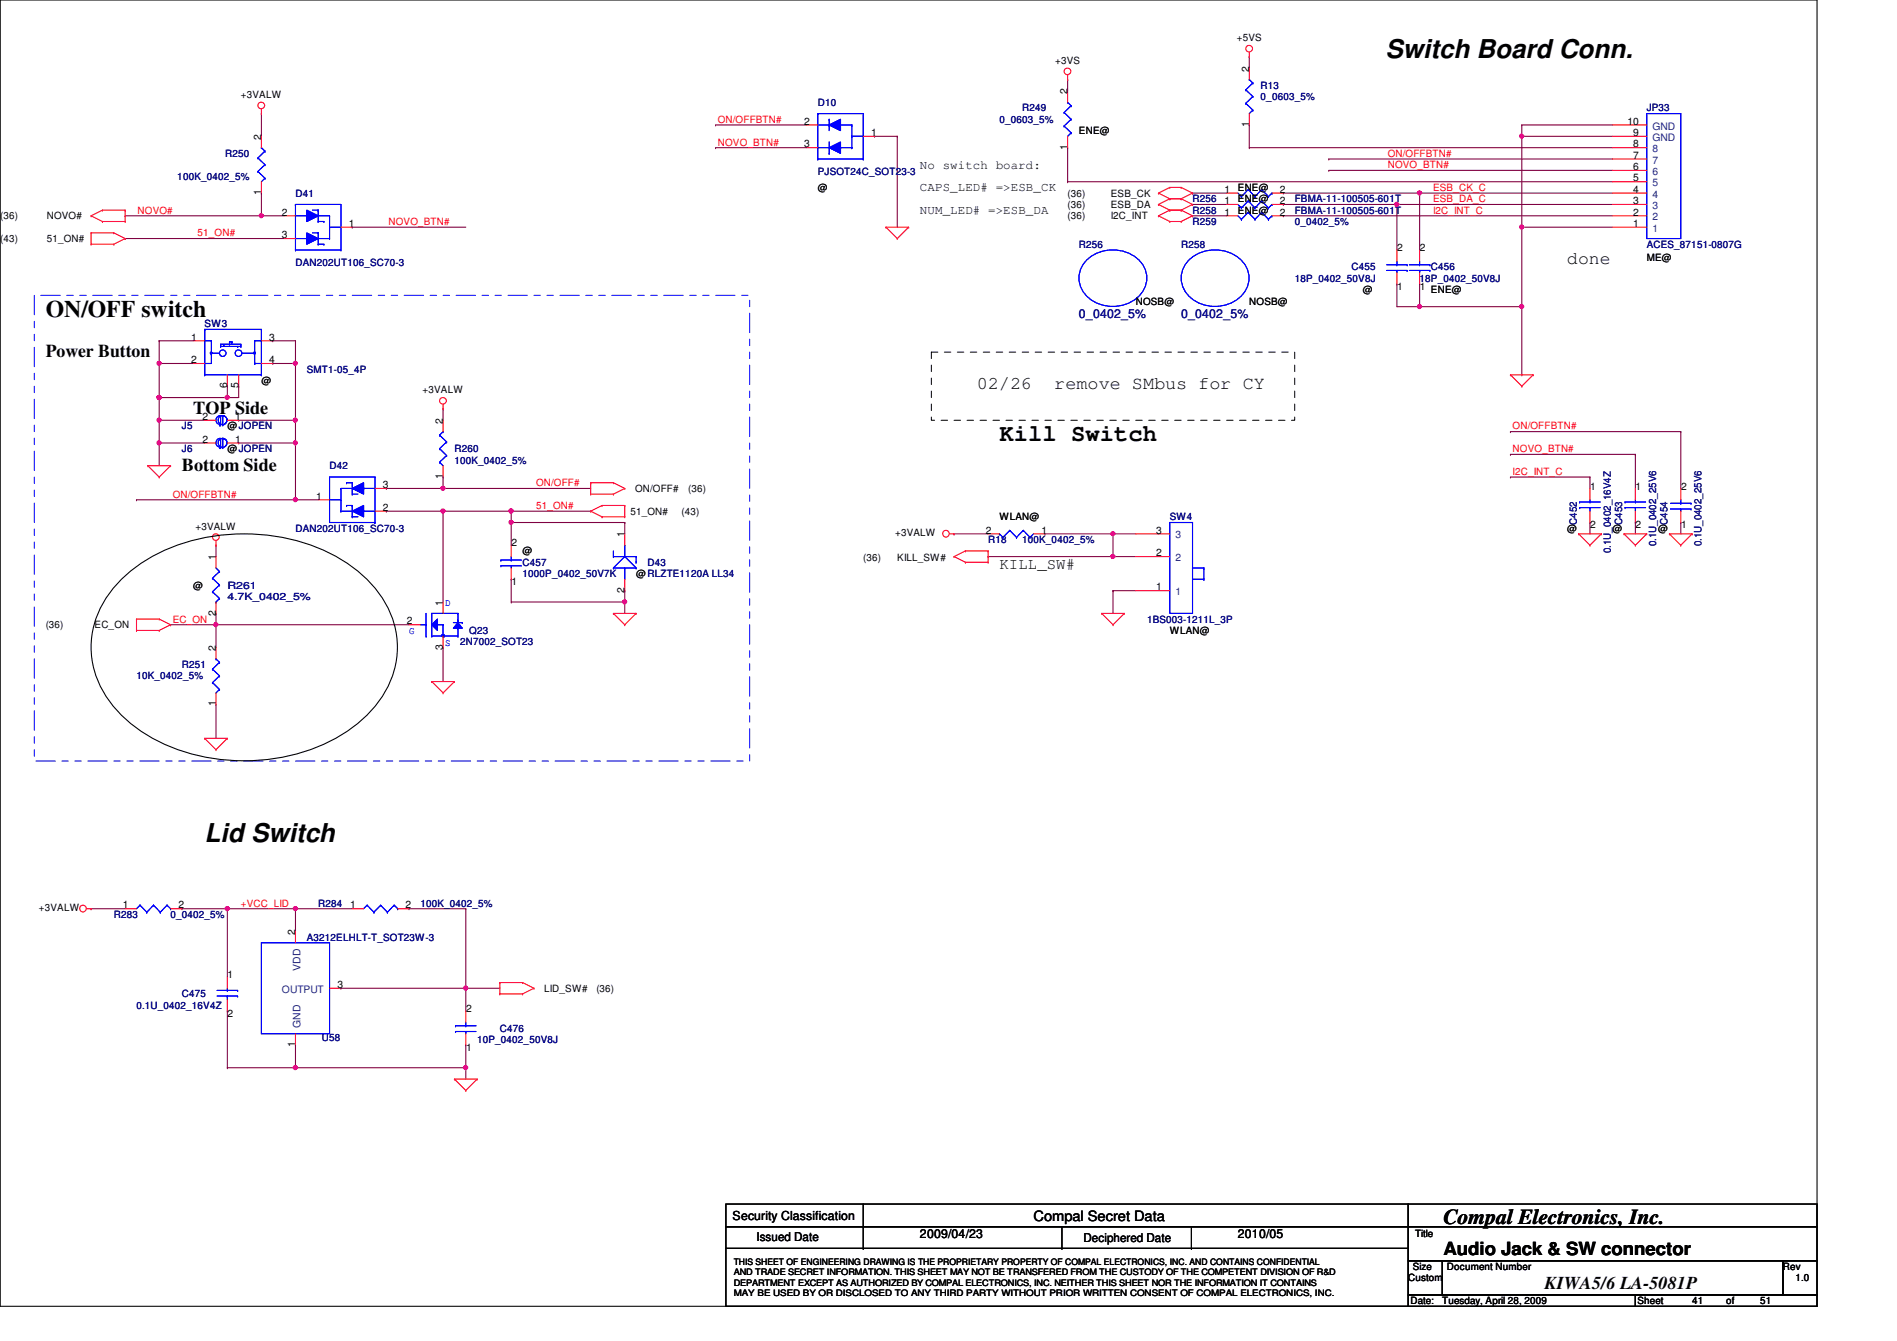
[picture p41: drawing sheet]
<svg xmlns="http://www.w3.org/2000/svg" width="297mm" height="210mm" viewBox="0 0 297 210" stroke-linecap="round" stroke-linejoin="round" font-family="sans-serif">
<defs><g id="words">
<g font-size="4.1">
<text x="217" y="9.1">Switch Board Conn.</text>
<text x="32" y="131.7">Lid Switch</text>
</g>
<g font-size="3.7">
<text x="7.2" y="49.6">ON/OFF switch</text>
<text x="156.5" y="69">Kill Switch</text>
</g>
<text font-size="3.3" x="226" y="191.5">Compal Electronics, Inc.</text>
<g font-size="2.8">
<text x="245.4" y="41.4">done</text>
<text x="7.2" y="55.9">Power Button</text>
<text x="30.3" y="64.8">TOP Side</text>
<text x="152.9" y="60.9">02/26</text>
<text x="165.1" y="60.9">remove SMbus for CY</text>
<text x="28.5" y="73.7">Bottom Side</text>
<text x="226" y="196.4">Audio Jack &amp; SW connector</text>
<text x="241.8" y="201.7">KIWA5/6 LA-5081P</text>
</g>
<text font-size="2.5" x="156.5" y="89.1">KILL_SW#</text>
<text font-size="2.2" x="161.8" y="191.1">Compal Secret Data</text>
<g font-size="1.9">
<text x="144.1" y="30">CAPS_LED# =&gt;ESB_CK</text>
<text x="144.1" y="26.4">No switch board:</text>
<text x="144.1" y="33.5">NUM_LED# =&gt;ESB_DA</text>
<text x="114.7" y="191">Security Classification</text>
<text x="118.4" y="194.3">Issued Date</text>
<text x="144.1" y="193.8">2009/04/23</text>
<text x="169.7" y="194.4">Deciphered Date</text>
<text x="193.8" y="193.8">2010/05</text>
</g>
<g font-size="1.9" fill="#000080">
<text x="168.9" y="49.8">0_0402_5%</text>
<text x="185" y="49.8">0_0402_5%</text>
</g>
<g font-size="1.6">
<text x="165.2" y="10">+3VS</text>
<text x="193.7" y="6.4">+5VS</text>
<text x="195.6" y="11.2" transform="rotate(-90 195.6 11.2)">2</text>
<text x="37.7" y="15.3">+3VALW</text>
<text x="167.1" y="14.8" transform="rotate(-90 167.1 14.8)">2</text>
<text x="40.9" y="21.9" transform="rotate(-90 40.9 21.9)">2</text>
<text x="125.9" y="19.5">2</text>
<text x="125.9" y="23.1">3</text>
<text x="136.4" y="21.3">1</text>
<text x="167.1" y="23.5" transform="rotate(-90 167.1 23.5)">1</text>
<text x="168.9" y="21">ENE@</text>
<text x="195.6" y="19.9" transform="rotate(-90 195.6 19.9)">1</text>
<text x="254.8" y="19.5">10</text>
<text x="255.7" y="21.3">9</text>
<text x="255.7" y="23.1">8</text>
<text x="128.1" y="29.9">@</text>
<text x="193.8" y="29.9">ENE@</text>
<text x="255.7" y="28.4">5</text>
<text x="255.7" y="26.6">6</text>
<text x="255.7" y="24.8">7</text>
<text x="0" y="34.3">(36)</text>
<text x="7.3" y="34.3">NOVO#</text>
<text x="40.9" y="30.6" transform="rotate(-90 40.9 30.6)">1</text>
<text x="44.2" y="33.7">2</text>
<text x="54.6" y="35.5">1</text>
<text x="167.2" y="30.8">(36)</text>
<text x="167.2" y="32.6">(36)</text>
<text x="167.2" y="34.3">(36)</text>
<text x="173.9" y="30.8">ESB_CK</text>
<text x="173.9" y="32.6">ESB_DA</text>
<text x="173.9" y="34.3">I2C_INT</text>
<text x="191.7" y="33.7">1</text>
<text x="191.7" y="30.2">1</text>
<text x="191.7" y="32">1</text>
<text x="193.8" y="33.4">ENE@</text>
<text x="193.8" y="31.7">ENE@</text>
<text x="200.4" y="33.7">2</text>
<text x="200.4" y="30.2">2</text>
<text x="200.4" y="32">2</text>
<text x="255.7" y="35.5">1</text>
<text x="255.7" y="33.7">2</text>
<text x="255.7" y="32">3</text>
<text x="255.7" y="30.2">4</text>
<text x="0" y="37.9">(43)</text>
<text x="7.3" y="37.9">51_ON#</text>
<text x="44.2" y="37.3">3</text>
<text x="218.8" y="39.3">2</text>
<text x="222.3" y="39.3">2</text>
<text x="257.8" y="40.9">ME@</text>
<text x="177.8" y="47.7">NOSB@</text>
<text x="195.6" y="47.7">NOSB@</text>
<text x="213.4" y="45.9">@</text>
<text x="218.8" y="45.3">1</text>
<text x="222.3" y="45.3">1</text>
<text x="224.1" y="45.9">ENE@</text>
<text x="29.9" y="53.3">1</text>
<text x="42.2" y="53.3">3</text>
<text x="29.9" y="56.9">2</text>
<text x="42.2" y="56.9">4</text>
<text x="31.7" y="65.7">2</text>
<text x="35.6" y="60.8" transform="rotate(-90 35.6 60.8)">6</text>
<text x="36.8" y="65.7">1</text>
<text x="37.3" y="60.8" transform="rotate(-90 37.3 60.8)">5</text>
<text x="40.9" y="60.1">@</text>
<text x="66.2" y="61.6">+3VALW</text>
<text x="31.7" y="69.3">2</text>
<text x="35.6" y="70.8">@JOPEN</text>
<text x="35.6" y="67.2">@JOPEN</text>
<text x="36.8" y="69.3">1</text>
<text x="69.3" y="66.3" transform="rotate(-90 69.3 66.3)">2</text>
<text x="59.9" y="76.4">3</text>
<text x="69.3" y="75" transform="rotate(-90 69.3 75)">1</text>
<text x="99.4" y="77">ON/OFF#</text>
<text x="107.8" y="77">(36)</text>
<text x="249" y="76.6">1</text>
<text x="256.1" y="76.6">1</text>
<text x="263.2" y="76.6">2</text>
<text x="30.6" y="82.9">+3VALW</text>
<text x="49.5" y="78.2">1</text>
<text x="59.9" y="80">2</text>
<text x="98.7" y="80.6">51_ON#</text>
<text x="106.7" y="80.6">(43)</text>
<text x="140.2" y="83.9">+3VALW</text>
<text x="154.4" y="83.5">2</text>
<text x="156.5" y="81.4">WLAN@</text>
<text x="163.1" y="83.5">1</text>
<text x="181.1" y="83.5">3</text>
<text x="245.4" y="83.2">@</text>
<text x="249" y="82.7">2</text>
<text x="252.5" y="83.2">@</text>
<text x="256.1" y="82.7">2</text>
<text x="259.6" y="83.2">@</text>
<text x="263.2" y="82.7">1</text>
<text x="33.8" y="87.7" transform="rotate(-90 33.8 87.7)">1</text>
<text x="80.1" y="85.5">2</text>
<text x="81.8" y="86.8">@</text>
<text x="97.8" y="84.1" transform="rotate(-90 97.8 84.1)">1</text>
<text x="135.2" y="87.8">(36)</text>
<text x="140.5" y="87.8">KILL_SW#</text>
<text x="181.1" y="87.1">2</text>
<text x="30.3" y="92.1">@</text>
<text x="69.3" y="94.8" transform="rotate(-90 69.3 94.8)">1</text>
<text x="80.1" y="91.6">1</text>
<text x="97.8" y="92.8" transform="rotate(-90 97.8 92.8)">2</text>
<text x="99.6" y="90.3">@RLZTE1120A LL34</text>
<text x="181.1" y="92.4">1</text>
<text x="7.2" y="98.3">(36)</text>
<text x="14.8" y="98.3">EC_ON</text>
<text x="33.8" y="101.9" transform="rotate(-90 33.8 101.9)">2</text>
<text x="33.8" y="96.4" transform="rotate(-90 33.8 96.4)">2</text>
<text x="63.7" y="97.7">2</text>
<text x="69.3" y="101.7" transform="rotate(-90 69.3 101.7)">3</text>
<text x="183.2" y="99.2">WLAN@</text>
<text x="33.8" y="110.6" transform="rotate(-90 33.8 110.6)">1</text>
<text x="6.1" y="142.6">+3VALW</text>
<text x="19.3" y="142.2">1</text>
<text x="27.9" y="142.2">2</text>
<text x="54.8" y="142.2">1</text>
<text x="63.5" y="142.2">2</text>
<text x="46.2" y="146.3" transform="rotate(-90 46.2 146.3)">2</text>
<text x="35.6" y="153.1">1</text>
<text x="52.8" y="154.6">3</text>
<text x="85.2" y="155.2">LID_SW#</text>
<text x="93.4" y="155.2">(36)</text>
<text x="35.6" y="159.1">2</text>
<text x="73" y="158.4">2</text>
<text x="46.2" y="163.9" transform="rotate(-90 46.2 163.9)">1</text>
<text x="73" y="164.5">1</text>
<text x="221.6" y="193.6">Title</text>
<text x="220.5" y="200.6">Custom</text>
<text x="221.2" y="198.8">Size</text>
<text x="226.6" y="198.8">Document Number</text>
<text x="279.2" y="198.8">Rev</text>
<text x="281.1" y="200.6">1.0</text>
<text x="220.8" y="204.1">Date:</text>
<text x="225.8" y="204.1">Tuesday, April 28, 2009</text>
<text x="256.4" y="204.1">Sheet</text>
<text x="265" y="204.1">41</text>
<text x="270.3" y="204.1">of</text>
<text x="275.6" y="204.1">51</text>
</g>
<g font-size="1.6" fill="#000080">
<text x="128.1" y="16.6">D10</text>
<text x="160.1" y="17.4">R249</text>
<text x="197.4" y="13.9">R13</text>
<text x="197.4" y="15.7">0_0603_5%</text>
<text x="257.8" y="17.4">JP33</text>
<text x="156.5" y="19.2">0_0603_5%</text>
<text x="27.8" y="28.1">100K_0402_5%</text>
<text x="35.3" y="24.6">R250</text>
<text x="128.1" y="27.4">PJSOT24C_SOT23-3</text>
<text x="46.3" y="30.8">D41</text>
<text x="186.7" y="35.2">R259</text>
<text x="186.7" y="31.7">R256</text>
<text x="186.7" y="33.4">R258</text>
<text x="202.7" y="35.2">0_0402_5%</text>
<text x="202.7" y="31.7">FBMA-11-100505-601T</text>
<text x="202.7" y="33.4">FBMA-11-100505-601T</text>
<text x="46.3" y="41.6">DAN202UT106_SC70-3</text>
<text x="168.9" y="38.8">R256</text>
<text x="185" y="38.8">R258</text>
<text x="257.8" y="38.8">ACES_87151-0807G</text>
<text x="202.7" y="44.1">18P_0402_50V8J</text>
<text x="211.6" y="42.3">C455</text>
<text x="222.3" y="44.1">18P_0402_50V8J</text>
<text x="224.1" y="42.3">C456</text>
<text x="32" y="51.2">SW3</text>
<text x="48" y="58.3">SMT1-05_4P</text>
<text x="28.5" y="70.8">J6</text>
<text x="28.5" y="67.2">J5</text>
<text x="71.2" y="70.8">R260</text>
<text x="51.6" y="73.4">D42</text>
<text x="71.2" y="72.6">100K_0402_5%</text>
<text x="46.3" y="83.2">DAN202UT106_SC70-3</text>
<text x="183.2" y="81.4">SW4</text>
<text x="246.9" y="82.1" transform="rotate(-90 246.9 82.1)">C452</text>
<text x="254" y="82.1" transform="rotate(-90 254 82.1)">C453</text>
<text x="261.1" y="82.1" transform="rotate(-90 261.1 82.1)">C454</text>
<text x="81.8" y="88.6">C457</text>
<text x="101.4" y="88.6">D43</text>
<text x="154.7" y="85">R18</text>
<text x="160.1" y="85">100K_0402_5%</text>
<text x="252.2" y="86.6" transform="rotate(-90 252.2 86.6)">0.1U_0402_16V4Z</text>
<text x="259.3" y="85.5" transform="rotate(-90 259.3 85.5)">0.1U_0402_25V6</text>
<text x="266.4" y="85.5" transform="rotate(-90 266.4 85.5)">0.1U_0402_25V6</text>
<text x="35.6" y="92.1">R261</text>
<text x="35.6" y="93.9">4.7K_0402_5%</text>
<text x="81.8" y="90.3">1000P_0402_50V7K</text>
<text x="72" y="101">2N7002_SOT23</text>
<text x="73.5" y="99.2">Q23</text>
<text x="179.6" y="97.5">1BS003-1211L_3P</text>
<text x="21.4" y="106.3">10K_0402_5%</text>
<text x="28.5" y="104.6">R251</text>
<text x="17.8" y="143.7">R283</text>
<text x="26.7" y="143.7">0_0402_5%</text>
<text x="49.8" y="141.9">R284</text>
<text x="65.8" y="141.9">100K_0402_5%</text>
<text x="48" y="147.2">A3212ELHLT-T_SOT23W-3</text>
<text x="21.4" y="157.9">0.1U_0402_16V4Z</text>
<text x="28.5" y="156.1">C475</text>
<text x="78.3" y="161.5">C476</text>
<text x="50.4" y="162.9">U58</text>
<text x="74.7" y="163.2">10P_0402_50V8J</text>
</g>
<g font-size="1.6" fill="#f00">
<text x="112.4" y="19.2">ON/OFFBTN#</text>
<text x="112.4" y="22.8">NOVO_BTN#</text>
<text x="217.3" y="24.6">ON/OFFBTN#</text>
<text x="217.3" y="26.3">NOVO_BTN#</text>
<text x="224.4" y="29.9">ESB_CK_C</text>
<text x="21.5" y="33.4">NOVO#</text>
<text x="60.8" y="35.2">NOVO_BTN#</text>
<text x="224.4" y="31.7">ESB_DA_C</text>
<text x="224.4" y="33.4">I2C_INT_C</text>
<text x="30.9" y="37">51_ON#</text>
<text x="236.9" y="67.2">ON/OFFBTN#</text>
<text x="236.9" y="70.8">NOVO_BTN#</text>
<text x="27" y="77.9">ON/OFFBTN#</text>
<text x="83.9" y="76.1">ON/OFF#</text>
<text x="236.9" y="74.3">I2C_INT_C</text>
<text x="83.9" y="79.7">51_ON#</text>
<text x="27" y="97.5">EC_ON</text>
<text x="37.7" y="141.9">+VCC_LID</text>
</g>
<g font-size="1.6" fill="#004080">
<text x="258.7" y="22.1">GND</text>
<text x="258.7" y="20.3">GND</text>
<text x="258.7" y="23.8">8</text>
<text x="258.7" y="29.2">5</text>
<text x="258.7" y="27.4">6</text>
<text x="258.7" y="25.6">7</text>
<text x="258.7" y="34.5">2</text>
<text x="258.7" y="32.7">3</text>
<text x="258.7" y="30.9">4</text>
<text x="258.7" y="36.3">1</text>
<text x="184.1" y="87.8">2</text>
<text x="184.1" y="84.3">3</text>
<text x="184.1" y="93.2">1</text>
<text x="44.2" y="155.4">OUTPUT</text>
<text x="47" y="151.9" transform="rotate(-90 47 151.9)">VDD</text>
<text x="47" y="160.9" transform="rotate(-90 47 160.9)">GND</text>
</g>
<g font-size="1.6" fill="#00f">
<text x="69.7" y="94.9">D</text>
<text x="64" y="99.2">G</text>
<text x="69.7" y="101.1">S</text>
</g>
<g font-size="1.4">
<text x="114.9" y="198">THIS SHEET OF ENGINEERING DRAWING IS THE PROPRIETARY PROPERTY OF COMPAL ELECTRONICS, INC. AND CONTAINS CONFIDENTIAL</text>
<text x="114.9" y="199.6">AND TRADE SECRET INFORMATION. THIS SHEET MAY NOT BE TRANSFERED FROM THE CUSTODY OF THE COMPETENT DIVISION OF R&amp;D</text>
<text x="114.9" y="201.3">DEPARTMENT EXCEPT AS AUTHORIZED BY COMPAL ELECTRONICS, INC. NEITHER THIS SHEET NOR THE INFORMATION IT CONTAINS</text>
<text x="114.9" y="202.9">MAY BE USED BY OR DISCLOSED TO ANY THIRD PARTY WITHOUT PRIOR WRITTEN CONSENT OF COMPAL ELECTRONICS, INC.</text>
</g>
</g></defs>
<path d="M0 0h284.5v204.5h-284.5z" fill="none" stroke="#000" stroke-width=".17"/>
<path d="M21.4 78.2h.1M21.4 78.2h28.4M37.4 65.8h.1M37.4 65.8h8.9M46.3 78.2h.1M60.5 76.5h.1M60.5 76.5h8.9" fill="none" stroke="#800040" stroke-width=".17"/>
<circle cx="46.2" cy="65.8" r=".32" fill="#f0f"/>
<circle cx="46.2" cy="65.8" r=".32" fill="none" stroke="#f0f" stroke-width=".17"/>
<path d="M37.4 69.3h.1M37.4 69.3h8.9M46.3 69.3h.1M46.3 69.3v8.9" fill="none" stroke="#800040" stroke-width=".17"/>
<circle cx="46.2" cy="78.2" r=".32" fill="#f0f"/>
<circle cx="46.2" cy="78.2" r=".32" fill="none" stroke="#f0f" stroke-width=".17"/>
<circle cx="46.2" cy="69.3" r=".32" fill="#f0f"/>
<circle cx="46.2" cy="69.3" r=".32" fill="none" stroke="#f0f" stroke-width=".17"/>
<path d="M69.4 76.5h.1M69.4 76.5h23.1" fill="none" stroke="#800040" stroke-width=".17"/>
<circle cx="69.4" cy="76.4" r=".32" fill="#f0f"/>
<circle cx="69.4" cy="76.4" r=".32" fill="none" stroke="#f0f" stroke-width=".17"/>
<path d="M69.4 74.7h.1M69.4 64h.1M69.4 64v1.8M69.4 74.7v1.8M80 80h.1M80 80h12.5" fill="none" stroke="#800040" stroke-width=".17"/>
<circle cx="80" cy="80" r=".32" fill="#f0f"/>
<circle cx="80" cy="80" r=".32" fill="none" stroke="#f0f" stroke-width=".17"/>
<path d="M80 80h.1M80 80v1.8" fill="none" stroke="#800040" stroke-width=".17"/>
<circle cx="80" cy="81.8" r=".32" fill="#f0f"/>
<circle cx="80" cy="81.8" r=".32" fill="none" stroke="#f0f" stroke-width=".17"/>
<circle cx="80" cy="80" r=".32" fill="#f0f"/>
<circle cx="80" cy="80" r=".32" fill="none" stroke="#f0f" stroke-width=".17"/>
<path d="M24.9 65.8h.1M24.9 65.8v3.5M46.3 65.8h.1M46.3 65.8v3.5M80 81.8h.1M80 90.7h.1M80 81.8v3.5M80 90.7v3.5M97.8 94.2h.1M97.8 94.2v1.8" fill="none" stroke="#800040" stroke-width=".17"/>
<circle cx="24.9" cy="65.8" r=".32" fill="#f0f"/>
<circle cx="24.9" cy="65.8" r=".32" fill="none" stroke="#f0f" stroke-width=".17"/>
<path d="M24.9 65.8h.1M24.9 69.3h.1M24.9 65.8h7.1M24.9 69.3v3.6M24.9 69.3h7.1" fill="none" stroke="#800040" stroke-width=".17"/>
<circle cx="24.9" cy="69.3" r=".32" fill="#f0f"/>
<circle cx="24.9" cy="69.3" r=".32" fill="none" stroke="#f0f" stroke-width=".17"/>
<path d="M42.7 53.3h.1M42.7 53.3h3.6M24.9 62.2h.1M24.9 62.2h10.7M37.4 60.5h.1M37.4 60.5v1.7" fill="none" stroke="#800040" stroke-width=".17"/>
<circle cx="24.9" cy="62.2" r=".32" fill="#f0f"/>
<circle cx="24.9" cy="62.2" r=".32" fill="none" stroke="#f0f" stroke-width=".17"/>
<path d="M24.9 56.9h.1M24.9 56.9h5.4M35.6 60.5h.1M35.6 60.5v1.7" fill="none" stroke="#800040" stroke-width=".17"/>
<circle cx="24.9" cy="56.9" r=".32" fill="#f0f"/>
<circle cx="24.9" cy="56.9" r=".32" fill="none" stroke="#f0f" stroke-width=".17"/>
<path d="M24.9 56.9h.1M24.9 56.9v5.3M35.6 62.2h.1M35.6 62.2h1.8" fill="none" stroke="#800040" stroke-width=".17"/>
<circle cx="35.6" cy="62.2" r=".32" fill="#f0f"/>
<circle cx="35.6" cy="62.2" r=".32" fill="none" stroke="#f0f" stroke-width=".17"/>
<path d="M42.7 56.9h.1M42.7 56.9h3.6M46.3 53.3h.1M46.3 56.9h.1M46.3 53.3v12.5" fill="none" stroke="#800040" stroke-width=".17"/>
<circle cx="46.2" cy="56.9" r=".32" fill="#f0f"/>
<circle cx="46.2" cy="56.9" r=".32" fill="none" stroke="#f0f" stroke-width=".17"/>
<path d="M24.9 53.3h.1M24.9 53.3v3.6M24.9 53.3h5.4M33.8 97.8h.1M33.8 97.8h30.2" fill="none" stroke="#800040" stroke-width=".17"/>
<circle cx="33.8" cy="97.8" r=".32" fill="#f0f"/>
<circle cx="33.8" cy="97.8" r=".32" fill="none" stroke="#f0f" stroke-width=".17"/>
<path d="M33.8 85.3h.1M33.8 85.3v1.8M69.4 80h.1M69.4 80v14.2" fill="none" stroke="#800040" stroke-width=".17"/>
<circle cx="69.4" cy="80" r=".32" fill="#f0f"/>
<circle cx="69.4" cy="80" r=".32" fill="none" stroke="#f0f" stroke-width=".17"/>
<path d="M24.9 62.2h.1M24.9 62.2v3.6M26.7 97.8h.1M26.7 97.8h7.1M60.5 80h.1M60.5 80h19.5M69.4 80h.1M33.8 110.2h.1M33.8 110.2v5.4" fill="none" stroke="#800040" stroke-width=".17"/>
<circle cx="24.9" cy="62.2" r=".32" fill="#f0f"/>
<circle cx="24.9" cy="62.2" r=".32" fill="none" stroke="#f0f" stroke-width=".17"/>
<path d="M80 94.2h.1M80 94.2h17.8M69.4 101.3h.1M69.4 101.3v5.4" fill="none" stroke="#800040" stroke-width=".17"/>
<circle cx="97.8" cy="94.2" r=".32" fill="#f0f"/>
<circle cx="97.8" cy="94.2" r=".32" fill="none" stroke="#f0f" stroke-width=".17"/>
<g fill="none" stroke="#800040" stroke-width=".17">
<path d="M40.9 33.8h.1M40.9 33.8h3.6M236.5 67.6h.1M236.5 74.7h.1M236.5 71.1h.1M236.5 67.6h26.7M236.5 74.7h12.5M236.5 71.1h19.6M249 74.7h.1M249 74.7v1.8M256.1 71.1h.1M256.1 71.1v5.4"/>
<path d="M263.2 67.6h.1M263.2 67.6v8.9M80 81.8h.1M80 81.8h17.8M97.8 92.5h.1M97.8 81.8h.1M97.8 81.8v1.8M97.8 92.5v1.7M249 81.8h.1M249 81.8v1.8M256.1 81.8h.1M256.1 81.8v1.8"/>
<path d="M263.2 81.8h.1M263.2 81.8v1.8"/>
</g>
<circle cx="40.9" cy="33.8" r=".32" fill="#f0f"/>
<circle cx="40.9" cy="33.8" r=".32" fill="none" stroke="#f0f" stroke-width=".17"/>
<g fill="none" stroke="#800040" stroke-width=".17">
<path d="M40.9 17.8h.1M40.9 17.8v3.5M19.6 37.3h.1M19.6 33.8h.1M19.6 37.3h24.9M40.9 30.2h.1M40.9 30.2v3.6h-21.3M55.2 35.6h.1M55.2 35.6h17.7M33.8 96h.1M33.8 96v1.8M35.6 167.1h.1"/>
<path d="M35.6 167.1h37.3M46.3 163.6h.1M46.3 167.1h.1M46.3 163.6v3.5M72.9 167.1h.1M72.9 167.1v1.8"/>
</g>
<circle cx="72.9" cy="167.1" r=".32" fill="#f0f"/>
<circle cx="72.9" cy="167.1" r=".32" fill="none" stroke="#f0f" stroke-width=".17"/>
<circle cx="46.2" cy="167.1" r=".32" fill="#f0f"/>
<circle cx="46.2" cy="167.1" r=".32" fill="none" stroke="#f0f" stroke-width=".17"/>
<path d="M28.5 142.2h.1M28.5 142.2h7.1M35.6 158.2h.1M35.6 142.2h.1M35.6 142.2v10.7M35.6 158.2v8.9" fill="none" stroke="#800040" stroke-width=".17"/>
<circle cx="35.6" cy="142.2" r=".32" fill="#f0f"/>
<circle cx="35.6" cy="142.2" r=".32" fill="none" stroke="#f0f" stroke-width=".17"/>
<path d="M72.9 154.7h.1M72.9 154.7v3.5" fill="none" stroke="#800040" stroke-width=".17"/>
<circle cx="72.9" cy="154.7" r=".32" fill="#f0f"/>
<circle cx="72.9" cy="154.7" r=".32" fill="none" stroke="#f0f" stroke-width=".17"/>
<g fill="none" stroke="#800040" stroke-width=".17">
<path d="M14.3 142.2h.1M14.3 142.2h5.3M46.3 142.2h.1M46.3 142.2h8.9M46.3 142.2v3.6M53.4 154.7h.1M53.4 154.7h24.9M64 142.2h.1M64 142.2h8.9M72.9 154.7h.1M72.9 142.2h.1M72.9 142.2v12.5"/>
<path d="M72.9 163.6h.1M72.9 163.6v3.5"/>
</g>
<circle cx="46.2" cy="142.2" r=".32" fill="#f0f"/>
<circle cx="46.2" cy="142.2" r=".32" fill="none" stroke="#f0f" stroke-width=".17"/>
<path d="M33.8 97.8h.1M33.8 97.8v3.5M149.4 83.6h.1M149.4 83.6h5.3M154.7 87.1h.1M163.6 83.6h.1M163.6 83.6h14.2M174.3 83.6h.1M174.3 83.6v3.5h-19.6M35.6 142.2h.1M35.6 142.2h10.7" fill="none" stroke="#800040" stroke-width=".17"/>
<circle cx="174.3" cy="83.5" r=".32" fill="#f0f"/>
<circle cx="174.3" cy="83.5" r=".32" fill="none" stroke="#f0f" stroke-width=".17"/>
<path d="M174.3 92.5h.1M174.3 87.1h.1M174.3 92.5h3.5M174.3 92.5v3.5M174.3 87.1h3.5" fill="none" stroke="#800040" stroke-width=".17"/>
<circle cx="174.3" cy="87.1" r=".32" fill="#f0f"/>
<circle cx="174.3" cy="87.1" r=".32" fill="none" stroke="#f0f" stroke-width=".17"/>
<g fill="none" stroke="#800040" stroke-width=".17">
<path d="M112.1 19.6h.1M112.1 19.6h14.2M238.3 19.6h.1M238.3 19.6h14.2M238.3 19.6v16M112.1 23.1h.1M112.1 23.1h14.2M136.9 21.3h.1M136.9 21.3h3.6M140.5 21.3h.1M140.5 21.3v14.3M238.3 35.6h.1"/>
<path d="M238.3 21.3h.1"/>
</g>
<circle cx="238.3" cy="21.3" r=".32" fill="#f0f"/>
<circle cx="238.3" cy="21.3" r=".32" fill="none" stroke="#f0f" stroke-width=".17"/>
<path d="M238.3 21.3h.1M238.3 35.6h.1M238.3 21.3h14.2M238.3 35.6h14.2" fill="none" stroke="#800040" stroke-width=".17"/>
<circle cx="238.3" cy="35.5" r=".32" fill="#f0f"/>
<circle cx="238.3" cy="35.5" r=".32" fill="none" stroke="#f0f" stroke-width=".17"/>
<path d="M238.3 35.6v12.4M238.3 48h.1" fill="none" stroke="#800040" stroke-width=".17"/>
<circle cx="238.3" cy="48" r=".32" fill="#f0f"/>
<circle cx="238.3" cy="48" r=".32" fill="none" stroke="#f0f" stroke-width=".17"/>
<g fill="none" stroke="#800040" stroke-width=".17">
<path d="M167.2 12.4h.1M167.2 12.4v1.8M195.6 19.6h.1M195.6 8.9h.1M195.6 8.9v1.8M195.6 19.6v3.5M167.2 23.1h.1M167.2 28.4h.1M167.2 23.1v5.3M167.2 28.4h85.3M195.6 23.1h.1M195.6 23.1h56.9"/>
<path d="M208.1 24.9h.1M208.1 26.7h.1M208.1 24.9h44.4M208.1 26.7h44.4M218.7 48h3.6M222.3 48h.1"/>
</g>
<circle cx="222.3" cy="48" r=".32" fill="#f0f"/>
<circle cx="222.3" cy="48" r=".32" fill="none" stroke="#f0f" stroke-width=".17"/>
<path d="M186.7 30.2h.1M186.7 30.2h5.4M201 32h.1M201 30.2h.1M201 32h51.5M201 30.2h21.3M218.7 32h.1M222.3 48h.1M222.3 48h16" fill="none" stroke="#800040" stroke-width=".17"/>
<circle cx="218.7" cy="32" r=".32" fill="#f0f"/>
<circle cx="218.7" cy="32" r=".32" fill="none" stroke="#f0f" stroke-width=".17"/>
<path d="M222.3 30.2h.1M222.3 30.2h30.2" fill="none" stroke="#800040" stroke-width=".17"/>
<circle cx="222.3" cy="30.2" r=".32" fill="#f0f"/>
<circle cx="222.3" cy="30.2" r=".32" fill="none" stroke="#f0f" stroke-width=".17"/>
<g fill="none" stroke="#800040" stroke-width=".17">
<path d="M186.7 32h.1M186.7 33.8h.1M186.7 32h5.4M186.7 33.8h5.4M201 33.8h.1M201 33.8h51.5M218.7 32h.1M218.7 32v7.1M222.3 30.2h.1M222.3 30.2v8.9M218.7 44.4h.1M218.7 44.4v3.6"/>
<path d="M222.3 44.4h.1M222.3 44.4v3.6M238.3 58.7h.1M238.3 48v10.7"/>
</g>
<g fill="none" stroke="#f00" stroke-width=".17">
<path d="M40.9 17.8h.1M40.9 17.1v.7M167.2 12.4h.1M167.2 11.7v.7M195.6 8.9h.1M195.6 8.2v.7M195.6 10.7v1.7M195.6 17.8v1.8M14.3 36.4h.1M14.3 38.2h.1M14.3 33.8h.1M14.3 36.4h3.5"/>
<path d="M14.3 36.4v1.8M14.3 38.2h3.5M14.3 33.8l1.7 .9M16 32.9h.1M16 34.7h.1M16 32.9h3.6M16 32.9l-1.7 .9M16 34.7h3.6M17.8 36.4h.1M17.8 38.2h.1M17.8 36.4l1.8 .9M19.6 37.3h.1"/>
<path d="M19.6 34.7h.1M19.6 32.9h.1M19.6 37.3l-1.8 .9M19.6 32.9v1.8M138.7 35.6h.1M138.7 35.6h3.6M138.7 35.6l1.8 1.7M140.5 37.3h.1M142.3 35.6h.1M142.3 35.6l-1.8 1.7M181.4 30.2h.1M181.4 32h.1"/>
<path d="M181.4 33.8h.1M181.4 30.2l1.8 .9M181.4 32l1.8 .9M181.4 33.8l1.8 .9M183.2 29.3h.1M183.2 31.1h.1M183.2 32.9h.1M183.2 34.7h.1M183.2 32.9h1.8M183.2 34.7h1.8M183.2 29.3h1.8M183.2 29.3l-1.8 .9"/>
<path d="M183.2 31.1h1.8M183.2 31.1l-1.8 .9M183.2 32.9l-1.8 .9M185 29.3h.1M185 31.1h.1M185 32.9h.1M185 34.7h.1M185 29.3l1.7 .9M185 31.1l1.7 .9M185 32.9l1.7 .9M186.7 30.2h.1M186.7 32h.1"/>
<path d="M186.7 33.8h.1M186.7 30.2l-1.7 .9M186.7 32l-1.7 .9M186.7 33.8l-1.7 .9M192.1 33.8h1.7M192.1 30.2h1.7M199.2 33.8h1.8M199.2 30.2h1.8M222.3 39.1v1.8M30.3 53.3h1.7M30.3 56.9h1.7M35.6 58.7v1.8"/>
<path d="M37.4 58.7v1.8M40.9 53.3h1.8M40.9 56.9h1.8M222.3 42.7v1.7M236.5 58.7h.1M236.5 58.7h3.6M236.5 58.7l1.8 1.8M240.1 58.7h.1M240.1 58.7l-1.8 1.8M23.2 72.9h.1M23.2 72.9h3.5M23.2 72.9l1.7 1.8"/>
<path d="M24.9 74.7h.1M26.7 72.9h.1M26.7 72.9l-1.8 1.8M32 69.3h1.8M35.6 69.3h1.8M69.4 64h.1M69.4 63.3v.7M69.4 65.8v1.8M69.4 72.9v1.8M92.5 77.3h.1M92.5 75.6h.1M92.5 75.6h3.6"/>
<path d="M92.5 77.3h3.6M92.5 75.6v1.7M94.3 79.1h.1M94.3 79.1l-1.8 .9M94.3 79.1h3.5M96.1 75.6h.1M96.1 77.3h.1M96.1 75.6l1.7 .9M97.8 79.1h.1M97.8 76.5h.1M97.8 79.1v1.8M97.8 76.5l-1.7 .8"/>
<path d="M238.3 60.5h.1M249 76.5v1.7M256.1 76.5v1.7M263.2 76.5v1.7M21.4 96.9h.1M21.4 98.7h.1M21.4 96.9h3.5M21.4 96.9v1.8M21.4 98.7h3.5M24.9 96.9h.1M24.9 98.7h.1M24.9 96.9l1.8 .9"/>
<path d="M26.7 97.8h.1M26.7 97.8l-1.8 .9M33.8 85.3h.1M33.8 84.6v.7M92.5 80h.1M92.5 80l1.8 .9M94.3 80.9h.1M94.3 80.9h3.5M96.1 96h.1M96.1 96h3.5M96.1 96l1.7 1.8M97.8 80.9h.1"/>
<path d="M97.8 97.8h.1M97.8 83.6v1.7M97.8 90.7v1.8M99.6 96h.1M99.6 96l-1.8 1.8M148.7 83.6h.7M149.4 87.1h.1M149.4 83.6h.1M149.4 87.1l1.8 .9M151.2 88h.1M151.2 86.2h.1M151.2 88h3.5"/>
<path d="M151.2 86.2l-1.8 .9M151.2 86.2h3.5M154.7 86.2h.1M154.7 88h.1M154.7 86.2v1.8M172.5 96h.1M172.5 96h3.6M172.5 96l1.8 1.8M174.3 97.8h.1M176.1 96h.1M176.1 96l-1.8 1.8M177.8 83.6h5.4"/>
<path d="M177.8 92.5h5.4M177.8 87.1h5.4M247.2 83.6h.1M247.2 83.6h3.5M247.2 83.6l1.8 1.7M249 85.3h.1M249 80v1.8M250.7 83.6h.1M250.7 83.6l-1.7 1.7M254.3 83.6h.1M254.3 83.6h3.5M254.3 83.6l1.8 1.7"/>
<path d="M256.1 85.3h.1M256.1 80v1.8M257.8 83.6h.1M257.8 83.6l-1.7 1.7M261.4 83.6h.1M261.4 83.6h3.6M261.4 83.6l1.8 1.7M263.2 85.3h.1M263.2 80v1.8M265 83.6h.1M265 83.6l-1.8 1.7M32 115.6h.1"/>
<path d="M32 115.6h3.6M32 115.6l1.8 1.7M33.8 117.3h.1M33.8 101.3v1.8M33.8 108.5v1.7M35.6 115.6h.1M35.6 115.6l-1.8 1.7M67.6 106.7h.1M67.6 106.7h3.6M67.6 106.7l1.8 1.8M69.4 108.5h.1M71.2 106.7h.1"/>
<path d="M71.2 106.7l-1.8 1.8M13.5 142.2h.8M14.3 142.2h.1M35.6 152.9v1.8M35.6 156.5v1.7M46.3 145.8v1.8M51.6 154.7h1.8M72.9 158.2v1.8M78.3 155.6h.1M78.3 153.8h.1M78.3 153.8h3.5M78.3 155.6h3.5"/>
<path d="M78.3 153.8v1.8M81.8 153.8h.1M81.8 155.6h.1M81.8 153.8l1.8 .9M83.6 154.7h.1M83.6 154.7l-1.8 .9M46.3 161.8v1.8M71.2 168.9h.1M71.2 168.9h3.5M71.2 168.9l1.7 1.8M72.9 170.7h.1M72.9 161.8v1.8"/>
<path d="M74.7 168.9h.1M74.7 168.9l-1.8 1.8"/>
<circle cx="40.9" cy="16.5" r=".52"/>
<circle cx="167.2" cy="11.2" r=".52"/>
<circle cx="195.6" cy="7.6" r=".52"/>
<circle cx="69.4" cy="62.7" r=".52"/>
<circle cx="33.8" cy="84.1" r=".52"/>
<circle cx="148.1" cy="83.5" r=".52"/>
<circle cx="13" cy="142.2" r=".52"/>
</g>
<g fill="none" stroke="#000" stroke-width=".17">
<path d="M19.3 90.4a27.4 27.4 0 0 1 18.9-6.8 27.9 27.9 0 0 1 18.9 6.8 14.4 14.4 0 0 1 4.4 15.4 18.9 18.9 0 0 1-10.1 10.3 31 31 0 0 1-28-.8 18 18 0 0 1-8.8-11 14.5 14.5 0 0 1 4.7-13.9zM113.7 188.5h106.8v3.5h-106.8zM113.7 192h106.8v3.4h-106.8zM113.7 195.4h106.8v9.1h-106.8zM135.2 192h.1M135.2 195.4h.1M135.2 188.5v6.9M166.3 195.4h.1M166.3 192v3.4M186.6 195.4h.1M186.6 192v3.4M220.5 188.5h64v3.5h-64z"/>
<path d="M220.5 192h64v5.4h-64zM220.5 197.4h5.3v5.3h-5.3zM225.8 197.4h53.4v5.3h-53.4zM279.2 197.4h5.3v5.3h-5.3zM220.5 202.7h35.6v1.8h-35.6zM256.1 202.7h28.4v1.8h-28.4z"/>
</g>
<path d="M5.4 46.2h112v72.9h-112z" fill="none" stroke="#00f" stroke-width=".16" stroke-dasharray="3 1 1 1 1 1"/>
<path d="M145.8 55.1h56.9v10.7h-56.9z" fill="none" stroke="#000" stroke-width=".16" stroke-dasharray="1 1 1 1 1 1 1 1"/>
<g fill="none" stroke="#00f" stroke-width=".17">
<path d="M195.1 16.2h.1M195.1 14.1h.1M195.1 16.2l1.1 1M195.1 14.1l1.1 1M195.6 12.4h.1M195.6 12.4l.6 .6M196.2 17.2h.1M196.2 15.1h.1M196.2 13h.1M196.2 17.2l-.6 .6M196.2 15.1l-1.1 1.1M196.2 13l-1.1 1.1"/>
<path d="M193.8 33.8l.6 .5M193.8 30.2l.6 .6M194.4 34.3h.1M194.4 30.8h.1M195.4 33.2h.1M195.4 29.7h.1M195.4 33.2l-1 1.1M195.4 33.2l1.1 1.1M195.4 29.7l-1 1.1M195.4 29.7l1.1 1.1M196.5 34.3h.1M196.5 30.8h.1"/>
<path d="M197.6 33.2h.1M197.6 29.7h.1M197.6 33.2l-1.1 1.1M197.6 33.2l1 1.1M197.6 29.7l-1.1 1.1M197.6 29.7l1 1.1M198.6 34.3h.1M198.6 30.8h.1M199.2 33.8h.1M199.2 30.2h.1M199.2 33.8l-.6 .5M199.2 30.2l-.6 .6"/>
<path d="M32 51.6h.1M32 58.7h.1M32 56.9h.1M32 51.6v7.1M32 51.6h8.9M32 58.7h8.9M32 53.3h1.1M33 55.1h.2v.3h-.2zM33.1 53.3h.1M33.1 55.3h.1M33.1 55.5h.1M33.1 55.5v1.4h-1.1"/>
<path d="M33.1 55.3h1.3M33.1 53.3v1.8M34.5 54.2h.1M34.5 53.9h.1M34.5 53.9h3.2M34.5 54.2h3.2M34.5 53.9v.3M35 53.9h.1M35.9 53.5h.1M35.9 53.9h.1M35.9 53.5h.4M35.9 53.5v.4"/>
<path d="M36.3 53.5h.1M36.3 53.5v.4M37.2 54.2h.1M37.7 53.9h.1M37.7 54.2h.1M37.7 53.9v.3M37.9 55.3h2M39.7 55.1h.2v.3h-.2zM39.9 56.9h.1M39.9 55.3h.1M39.9 55.1h.1M39.9 56.9h1"/>
<path d="M39.9 55.5v1.4M40.9 51.6h.1M40.9 58.7h.1M40.9 53.3h.1M40.9 51.6v7.1M40.9 53.3h-1v1.8M170.2 40.7a6 6 0 0 1 8.6 .6 4 4 0 0 1-1.9 6.1 5.7 5.7 0 0 1-7.6-2.3 3.9 3.9 0 0 1 .9-4.4zM186.2 40.7a6 6 0 0 1 8.6 .6 4 4 0 0 1-1.9 6.1 5.7 5.7 0 0 1-7.6-2.3 3.9 3.9 0 0 1 .9-4.4zM220.7 41.4h3.2M220.7 42.3h3.2M222.3 42.3h.1M222.3 41.4h.1"/>
<path d="M222.3 40.9v.5M222.3 42.3v.4M223.9 41.4h.1M223.9 42.3h.1M34.4 70.1h.1M34.5 68.6h.1M34.5 70.1h.1M34.5 68.6a.68 .68 0 0 0-.7 .6 .68 .68 0 0 0 .6 .8M34.5 68.6v1.5M34.9 68.6h.1M34.9 70.1h.1M34.9 68.6v1.5"/>
<path d="M35 68.6h.1M35.2 68.7a.68 .68 0 0 1 .4 .6 .68 .68 0 0 1-.4 .6M68.8 72.3h.1M68.8 70.2h.1M68.8 68.1h.1M68.8 72.3l.6 .6M68.8 70.2l1.1 1.1M68.8 68.1l1.1 1.1M69.4 67.6h.1M69.4 67.6l-.6 .5M69.9 71.3h.1M69.9 69.2h.1"/>
<path d="M69.9 71.3l-1.1 1M69.9 69.2l-1.1 1M247.3 79.5h.1M247.3 78.6h.1M247.3 79.5h3.3M247.3 78.6h3.3M249 78.6h.1M249 79.5h.1M249 78.2v.4M249 79.5v.5M254.5 79.5h.1M254.5 78.6h.1"/>
<path d="M254.5 79.5h3.2M254.5 78.6h3.2M256.1 78.6h.1M256.1 79.5h.1M256.1 78.2v.4M256.1 79.5v.5M261.6 78.8h3.2M261.6 79.7h3.2M263.2 79.7h.1M263.2 78.8h.1M263.2 78.2v.6M263.2 79.7v.3"/>
<path d="M264.8 78.8h.1M264.8 79.7h.1M96.1 88.9h.1M96.1 87.1h.1M96.1 88.9h3.5M96.1 86.2v.9M96.1 87.1h3.5M97.8 87.1h.1M97.8 88.9h.1M97.8 85.3h.1M97.8 87.1l1.8 1.8M97.8 87.1l-1.7 1.8"/>
<path d="M97.8 85.3v1.8M97.8 88.9v1.8M99.6 88.9h.1M99.6 87.1h.1M99.6 88h.1M99.6 87.1v.9M183.2 81.8h3.5v14.2h-3.5zM186.7 88.9h.1M186.7 90.7h1.8M186.7 88.9h1.8M188.5 90.7h.1M188.5 88.9h.1"/>
<path d="M188.5 88.9v1.8M33.3 106.8h.1M33.3 104.7h.1M33.3 106.8l1.1 1.1M33.3 104.7l1.1 1.1M33.8 103.1h.1M33.8 103.1l.6 .6M34.4 107.9h.1M34.4 105.8h.1M34.4 103.7h.1M34.4 107.9l-.6 .6M34.4 105.8l-1.1 1"/>
<path d="M34.4 103.7l-1.1 1M34 155.9h3.2M34 155h3.2M35.6 155h.1M35.6 155.9h.1M35.6 154.7v.3M35.6 155.9v.6M37.2 155.9h.1M37.2 155h.1M40.9 147.6h10.7v14.2h-10.7zM71.3 160.6h.1M71.3 161.5h.1"/>
<path d="M71.3 160.6h3.2M71.3 161.5h3.2M72.9 161.5h.1M72.9 160.6h.1M72.9 160v.6M72.9 161.5v.3"/>
<circle cx="34.9" cy="55.3" r=".51"/>
<circle cx="37.4" cy="55.3" r=".52"/>
<circle cx="34.9" cy="69.3" r=".69"/>
</g>
<path d="M129.8 19.6l1.8-.9v1.7z" fill="#00f"/>
<g fill="none" stroke="#00f" stroke-width=".17">
<path d="M128.1 17.8h.1M128.1 17.8h7.1v7.1M128.1 17.8v7.1M128.1 19.6h1.7M129.8 19.6l1.8-.9v1.7zM129.8 19.6h.1M131.6 19.6h1.8M133.4 19.6h.1M133.4 19.6v1.7M128.1 24.9h.1M128.1 24.9h7.1M128.1 23.1h1.7"/>
<path d="M129.8 23.1h.1M133.4 21.3h.1M133.4 21.3h1.8M135.2 24.9h.1"/>
</g>
<path d="M129.8 23.1l1.8-.9v1.8z" fill="#00f"/>
<path d="M129.8 18.7h.1M129.8 18.7v1.7M129.8 23.1l1.8-.9v1.8zM129.8 24h.1M129.8 22.2v1.8M131.6 23.1h1.8M133.4 23.1h.1M133.4 21.3v1.8" fill="none" stroke="#00f" stroke-width=".17"/>
<path d="M129.8 19.6l1.8-.9v1.7z" fill="#00f"/>
<g fill="none" stroke="#00f" stroke-width=".17">
<path d="M128.1 17.8h.1M128.1 17.8h7.1v7.1M128.1 17.8v7.1M128.1 19.6h1.7M129.8 19.6l1.8-.9v1.7zM129.8 19.6h.1M131.6 19.6h1.8M133.4 19.6h.1M133.4 19.6v1.7M128.1 24.9h.1M128.1 24.9h7.1M128.1 23.1h1.7"/>
<path d="M129.8 23.1h.1M133.4 21.3h.1M133.4 21.3h1.8M135.2 24.9h.1"/>
</g>
<path d="M129.8 23.1l1.8-.9v1.8z" fill="#00f"/>
<g fill="none" stroke="#00f" stroke-width=".17">
<path d="M129.8 18.7h.1M129.8 18.7v1.7M129.8 23.1l1.8-.9v1.8zM129.8 24h.1M129.8 22.2v1.8M131.6 23.1h1.8M133.4 23.1h.1M133.4 21.3v1.8M34.4 66.5h.1M34.5 65.1h.1M34.5 66.5h.1M34.5 65.1a.68 .68 0 0 0-.7 .6 .68 .68 0 0 0 .6 .7"/>
<path d="M34.5 65.1v1.4M34.9 65.1h.1M34.9 66.5h.1M34.9 65.1v1.4M35 65.1h.1M35.2 65.2a.68 .68 0 0 1 .4 .6 .68 .68 0 0 1-.4 .6M78.4 87.7h.1M78.4 88.6h.1M78.4 87.7h3.3M78.4 88.6h3.3M80 88.6h.1M80 87.7h.1"/>
<path d="M80 87.1v.6M80 88.6v.3M21.9 141.7h.1M21.9 141.7l-.5 .5M21.9 141.7l1.1 1.1M23 142.8h.1M24 141.7h.1M24 141.7l-1 1.1M24 141.7l1.1 1.1M25.1 142.8h.1M26.2 141.7h.1M26.2 141.7l-1.1 1.1"/>
<path d="M26.2 141.7l.5 .5M26.7 142.2h.1M57.5 141.7h.1M57.5 141.7l-.6 .5M57.5 141.7l1 1.1M58.5 142.8h.1M59.6 141.7h.1M59.6 141.7l-1.1 1.1M59.6 141.7l1.1 1.1M60.7 142.8h.1M61.7 141.7h.1M61.7 141.7l-1 1.1"/>
<path d="M61.7 141.7l.6 .5M62.3 142.2h.1"/>
<circle cx="34.9" cy="65.8" r=".69"/>
</g>
<path d="M126.3 19.6h1.8M126.3 23.1h1.8M135.2 21.3h1.7M32 65.8h1.8M35.6 65.8h1.8M80 85.3v1.8M80 88.9v1.8M19.6 142.2h1.8M26.7 142.2h1.8M55.2 142.2h1.7M62.3 142.2h1.7" fill="none" stroke="#f00" stroke-width=".17"/>
<path d="M48 32.9l1.8 .9-1.8 .9z" fill="#00f"/>
<path d="M48 32.9l1.8 .9-1.8 .9z" fill="none" stroke="#00f" stroke-width=".17"/>
<path d="M48 36.4l1.8 .9-1.8 .9z" fill="#00f"/>
<g fill="none" stroke="#00f" stroke-width=".17">
<path d="M46.3 32h.1M46.3 39.1h.1M46.3 33.8h1.7M46.3 32h7.1v7.1M46.3 39.1h7.1M46.3 32v7.1M46.3 37.3h1.7M48 36.4l1.8 .9-1.8 .9zM48 33.8h.1M48 37.3h.1M48.9 32.9h.9M48.9 36.4h.9"/>
<path d="M49.8 34.7h.1M49.8 38.2h.1M49.8 37.3h.1M49.8 32.9h.1M49.8 36.4h.1M49.8 33.8h1.8M49.8 37.3h1.8M49.8 32.9v1.8M49.8 36.4v1.8M49.8 34.7h.9M49.8 38.2h.9M50.7 34.7h.1"/>
<path d="M50.7 38.2h.1M51.6 35.6h.1M51.6 33.8h.1M51.6 37.3h.1M51.6 35.6h1.8M51.6 33.8v3.5M53.4 39.1h.1"/>
</g>
<path d="M48 32.9l1.8 .9-1.8 .9z" fill="#00f"/>
<path d="M48 32.9l1.8 .9-1.8 .9z" fill="none" stroke="#00f" stroke-width=".17"/>
<path d="M48 36.4l1.8 .9-1.8 .9z" fill="#00f"/>
<g fill="none" stroke="#00f" stroke-width=".17">
<path d="M257.8 17.8h5.4v19.5h-5.4zM40.4 26.8h.1M40.4 24.7h.1M40.4 26.8l1.1 1.1M40.4 24.7l1.1 1.1M40.9 23.1h.1M40.9 23.1l.6 .6M41.5 27.9h.1M41.5 25.8h.1M41.5 23.7h.1M41.5 27.9l-.6 .5M41.5 25.8l-1.1 1"/>
<path d="M41.5 23.7l-1.1 1M46.3 32h.1M46.3 39.1h.1M46.3 33.8h1.7M46.3 32h7.1v7.1M46.3 39.1h7.1M46.3 32v7.1M46.3 37.3h1.7M48 36.4l1.8 .9-1.8 .9zM48 33.8h.1M48 37.3h.1M48.9 32.9h.9"/>
<path d="M48.9 36.4h.9M49.8 34.7h.1M49.8 38.2h.1M49.8 37.3h.1M49.8 32.9h.1M49.8 36.4h.1M49.8 33.8h1.8M49.8 37.3h1.8M49.8 32.9v1.8M49.8 36.4v1.8M49.8 34.7h.9M49.8 38.2h.9"/>
<path d="M50.7 34.7h.1M50.7 38.2h.1M51.6 35.6h.1M51.6 33.8h.1M51.6 37.3h.1M51.6 35.6h1.8M51.6 33.8v3.5M53.4 39.1h.1M33.3 90.5h.1M33.3 92.6h.1M33.3 90.5l1.1 1.1M33.3 92.6l1.1 1.1"/>
<path d="M33.8 94.2h.1M33.8 88.9l.6 .6M34.4 89.5h.1M34.4 91.6h.1M34.4 93.7h.1M34.4 89.5l-1.1 1M34.4 91.6l-1.1 1M34.4 93.7l-.6 .5"/>
</g>
<g fill="none" stroke="#f00" stroke-width=".17">
<path d="M252.5 19.6h5.3M40.9 21.3v1.8M40.9 28.4v1.8M44.5 33.8h1.8M44.5 37.3h1.8M53.4 35.6h1.8M252.5 33.8h5.3M252.5 35.6h5.3M252.5 21.3h5.3M252.5 32h5.3M252.5 30.2h5.3M252.5 28.4h5.3"/>
<path d="M252.5 26.7h5.3M252.5 24.9h5.3M252.5 23.1h5.3M33.8 87.1v1.8M33.8 94.2v1.8"/>
</g>
<path d="M55.2 80l1.7-.9v1.8z" fill="#00f"/>
<path d="M55.2 80l1.7-.9v1.8z" fill="none" stroke="#00f" stroke-width=".17"/>
<path d="M55.2 76.5l1.7-.9v1.7z" fill="#00f"/>
<g fill="none" stroke="#00f" stroke-width=".17">
<path d="M51.6 74.7h.1M51.6 74.7v7.1h7.1M51.6 74.7h7.1M51.6 78.2h1.8M53.4 78.2h.1M53.4 76.5h.1M53.4 76.5h1.8M53.4 76.5v3.5M54.3 79.1h.1M54.3 75.6h.1M54.3 79.1h.9M54.3 75.6h.9"/>
<path d="M55.2 76.5l1.7-.9v1.7zM55.2 79.1h.1M55.2 75.6h.1M55.2 76.5h.1M55.2 77.3h.1M55.2 75.6v1.7M55.2 79.1v1.8M55.2 77.3h.8M56.9 76.5h.1M56.9 76.5h1.8M58.7 74.7h.1M58.7 74.7v7.1"/>
<path d="M53.4 80h.1M53.4 80h1.8M55.2 80.9h.1M55.2 80.9h.8M56.9 80h.1M56.9 80h1.8M58.7 81.8h.1"/>
</g>
<path d="M55.2 80l1.7-.9v1.8z" fill="#00f"/>
<path d="M55.2 80l1.7-.9v1.8z" fill="none" stroke="#00f" stroke-width=".17"/>
<path d="M55.2 76.5l1.7-.9v1.7z" fill="#00f"/>
<g fill="none" stroke="#00f" stroke-width=".17">
<path d="M166.6 19.7h.1M166.6 17.6h.1M166.6 19.7l1.1 1.1M166.6 17.6l1.1 1.1M167.2 16h.1M167.2 16l.5 .6M167.7 18.7h.1M167.7 16.6h.1M167.7 18.7l-1.1 1M167.7 16.6l-1.1 1M167.7 20.8h.1M167.7 20.8l-.5 .5"/>
<path d="M193.8 32l.6 .6M194.4 32.6h.1M195.4 31.5h.1M195.4 31.5l-1 1.1M195.4 31.5l1.1 1.1M196.5 32.6h.1M197.6 31.5h.1M197.6 31.5l-1.1 1.1M197.6 31.5l1 1.1M198.6 32.6h.1M199.2 32h.1M199.2 32l-.6 .6"/>
<path d="M51.6 74.7h.1M51.6 74.7v7.1h7.1M51.6 74.7h7.1M51.6 78.2h1.8M53.4 78.2h.1M53.4 76.5h.1M53.4 76.5h1.8M53.4 76.5v3.5M54.3 79.1h.1M54.3 75.6h.1M54.3 79.1h.9M54.3 75.6h.9"/>
<path d="M55.2 76.5l1.7-.9v1.7zM55.2 79.1h.1M55.2 75.6h.1M55.2 76.5h.1M55.2 77.3h.1M55.2 75.6v1.7M55.2 79.1v1.8M55.2 77.3h.8M56.9 76.5h.1M56.9 76.5h1.8M58.7 74.7h.1M58.7 74.7v7.1"/>
<path d="M53.4 80h.1M53.4 80h1.8M55.2 80.9h.1M55.2 80.9h.8M56.9 80h.1M56.9 80h1.8M58.7 81.8h.1"/>
</g>
<path d="M167.2 14.2v1.8M167.2 21.3v1.8M192.1 32h1.7M199.2 32h1.8M49.8 78.2h1.8M58.7 76.5h1.8M58.7 80h1.8" fill="none" stroke="#f00" stroke-width=".17"/>
<path d="M67.6 97.8l.9-.9v1.8z" fill="#00f"/>
<path d="M67.6 97.8l.9-.9v1.8z" fill="none" stroke="#00f" stroke-width=".17"/>
<path d="M71.7 97.5l.7 .8h-1.4z" fill="#00f"/>
<g fill="none" stroke="#00f" stroke-width=".17">
<path d="M65.8 97.8h.9M66.7 97.8h.1M66.7 99.6h.1M66.7 96v3.6M67.6 96h.1M67.6 99.6h.1M67.6 96h4.1M67.6 96v3.6M67.6 99.6h4.1M68.5 97.8h.1M68.5 97.8h.9M69.2 99.4h.1"/>
<path d="M69.2 99.4v.2M69.2 99.4h.3M69.4 99.6h.1M69.4 97.8h.1M69.4 97.8v1.8M69.5 99.4h.1M69.5 99.6h.1M69.5 99.4v.2M71 97.5h1.4M71.7 97.5l.7 .8h-1.4zM71.7 96h.1M71.7 97.1h.1"/>
<path d="M71.7 99.6h.1M71.7 98.3h.1M71.7 96v1.5M71.7 98.3v1.3M72.4 97.5h.1"/>
</g>
<path d="M67.6 97.8l.9-.9v1.8z" fill="#00f"/>
<path d="M67.6 97.8l.9-.9v1.8z" fill="none" stroke="#00f" stroke-width=".17"/>
<path d="M71.7 97.5l.7 .8h-1.4z" fill="#00f"/>
<g fill="none" stroke="#00f" stroke-width=".17">
<path d="M217.1 41.4h3.2M217.1 42.3h3.2M218.7 42.3h.1M218.7 41.4h.1M218.7 40.9v.5M218.7 42.3v.4M220.3 41.4h.1M220.3 42.3h.1M65.8 97.8h.9M66.7 97.8h.1M66.7 99.6h.1M66.7 96v3.6"/>
<path d="M67.6 96h.1M67.6 99.6h.1M67.6 96h4.1M67.6 96v3.6M67.6 99.6h4.1M68.5 97.8h.1M68.5 97.8h.9M69.2 99.4h.1M69.2 99.4v.2M69.2 99.4h.3M69.4 99.6h.1M69.4 97.8h.1"/>
<path d="M69.4 97.8v1.8M69.5 99.4h.1M69.5 99.6h.1M69.5 99.4v.2M71 97.5h1.4M71.7 97.5l.7 .8h-1.4zM71.7 96h.1M71.7 97.1h.1M71.7 99.6h.1M71.7 98.3h.1M71.7 96v1.5M71.7 98.3v1.3"/>
<path d="M72.4 97.5h.1M156.5 83.6h.1M156.5 83.6l.6 .5M157.1 84.1h.1M158.1 83h.1M158.1 83l1.1 1.1M158.1 83l-1 1.1M159.2 84.1h.1M160.2 83h.1M160.2 83l1.1 1.1M160.2 83l-1 1.1M161.3 84.1h.1"/>
<path d="M161.8 83.6l-.5 .5"/>
</g>
<path d="M218.7 39.1v1.8M218.7 42.7v1.7M64 97.8h1.8M69.4 94.2v1.8M69.4 99.6v1.7M154.7 83.6h1.8M161.8 83.6h1.8" fill="none" stroke="#f00" stroke-width=".17"/>
<circle cx="46.2" cy="65.8" r=".32" fill="#f0f"/>
<circle cx="46.2" cy="65.8" r=".32" fill="none" stroke="#f0f" stroke-width=".17"/>
<circle cx="46.2" cy="78.2" r=".32" fill="#f0f"/>
<circle cx="46.2" cy="78.2" r=".32" fill="none" stroke="#f0f" stroke-width=".17"/>
<circle cx="46.2" cy="69.3" r=".32" fill="#f0f"/>
<circle cx="46.2" cy="69.3" r=".32" fill="none" stroke="#f0f" stroke-width=".17"/>
<circle cx="69.4" cy="76.4" r=".32" fill="#f0f"/>
<circle cx="69.4" cy="76.4" r=".32" fill="none" stroke="#f0f" stroke-width=".17"/>
<circle cx="80" cy="80" r=".32" fill="#f0f"/>
<circle cx="80" cy="80" r=".32" fill="none" stroke="#f0f" stroke-width=".17"/>
<circle cx="80" cy="81.8" r=".32" fill="#f0f"/>
<circle cx="80" cy="81.8" r=".32" fill="none" stroke="#f0f" stroke-width=".17"/>
<circle cx="80" cy="80" r=".32" fill="#f0f"/>
<circle cx="80" cy="80" r=".32" fill="none" stroke="#f0f" stroke-width=".17"/>
<circle cx="24.9" cy="65.8" r=".32" fill="#f0f"/>
<circle cx="24.9" cy="65.8" r=".32" fill="none" stroke="#f0f" stroke-width=".17"/>
<circle cx="24.9" cy="69.3" r=".32" fill="#f0f"/>
<circle cx="24.9" cy="69.3" r=".32" fill="none" stroke="#f0f" stroke-width=".17"/>
<circle cx="24.9" cy="62.2" r=".32" fill="#f0f"/>
<circle cx="24.9" cy="62.2" r=".32" fill="none" stroke="#f0f" stroke-width=".17"/>
<circle cx="24.9" cy="56.9" r=".32" fill="#f0f"/>
<circle cx="24.9" cy="56.9" r=".32" fill="none" stroke="#f0f" stroke-width=".17"/>
<circle cx="35.6" cy="62.2" r=".32" fill="#f0f"/>
<circle cx="35.6" cy="62.2" r=".32" fill="none" stroke="#f0f" stroke-width=".17"/>
<circle cx="46.2" cy="56.9" r=".32" fill="#f0f"/>
<circle cx="46.2" cy="56.9" r=".32" fill="none" stroke="#f0f" stroke-width=".17"/>
<circle cx="33.8" cy="97.8" r=".32" fill="#f0f"/>
<circle cx="33.8" cy="97.8" r=".32" fill="none" stroke="#f0f" stroke-width=".17"/>
<circle cx="69.4" cy="80" r=".32" fill="#f0f"/>
<circle cx="69.4" cy="80" r=".32" fill="none" stroke="#f0f" stroke-width=".17"/>
<circle cx="24.9" cy="62.2" r=".32" fill="#f0f"/>
<circle cx="24.9" cy="62.2" r=".32" fill="none" stroke="#f0f" stroke-width=".17"/>
<circle cx="97.8" cy="94.2" r=".32" fill="#f0f"/>
<circle cx="97.8" cy="94.2" r=".32" fill="none" stroke="#f0f" stroke-width=".17"/>
<circle cx="40.9" cy="33.8" r=".32" fill="#f0f"/>
<circle cx="40.9" cy="33.8" r=".32" fill="none" stroke="#f0f" stroke-width=".17"/>
<circle cx="72.9" cy="167.1" r=".32" fill="#f0f"/>
<circle cx="72.9" cy="167.1" r=".32" fill="none" stroke="#f0f" stroke-width=".17"/>
<circle cx="46.2" cy="167.1" r=".32" fill="#f0f"/>
<circle cx="46.2" cy="167.1" r=".32" fill="none" stroke="#f0f" stroke-width=".17"/>
<circle cx="35.6" cy="142.2" r=".32" fill="#f0f"/>
<circle cx="35.6" cy="142.2" r=".32" fill="none" stroke="#f0f" stroke-width=".17"/>
<circle cx="72.9" cy="154.7" r=".32" fill="#f0f"/>
<circle cx="72.9" cy="154.7" r=".32" fill="none" stroke="#f0f" stroke-width=".17"/>
<circle cx="46.2" cy="142.2" r=".32" fill="#f0f"/>
<circle cx="46.2" cy="142.2" r=".32" fill="none" stroke="#f0f" stroke-width=".17"/>
<circle cx="174.3" cy="83.5" r=".32" fill="#f0f"/>
<circle cx="174.3" cy="83.5" r=".32" fill="none" stroke="#f0f" stroke-width=".17"/>
<circle cx="174.3" cy="87.1" r=".32" fill="#f0f"/>
<circle cx="174.3" cy="87.1" r=".32" fill="none" stroke="#f0f" stroke-width=".17"/>
<circle cx="238.3" cy="21.3" r=".32" fill="#f0f"/>
<circle cx="238.3" cy="21.3" r=".32" fill="none" stroke="#f0f" stroke-width=".17"/>
<circle cx="238.3" cy="35.5" r=".32" fill="#f0f"/>
<circle cx="238.3" cy="35.5" r=".32" fill="none" stroke="#f0f" stroke-width=".17"/>
<circle cx="238.3" cy="48" r=".32" fill="#f0f"/>
<circle cx="238.3" cy="48" r=".32" fill="none" stroke="#f0f" stroke-width=".17"/>
<circle cx="222.3" cy="48" r=".32" fill="#f0f"/>
<circle cx="222.3" cy="48" r=".32" fill="none" stroke="#f0f" stroke-width=".17"/>
<circle cx="218.7" cy="32" r=".32" fill="#f0f"/>
<circle cx="218.7" cy="32" r=".32" fill="none" stroke="#f0f" stroke-width=".17"/>
<circle cx="222.3" cy="30.2" r=".32" fill="#f0f"/>
<circle cx="222.3" cy="30.2" r=".32" fill="none" stroke="#f0f" stroke-width=".17"/>
<use href="#words"/>
</svg>
